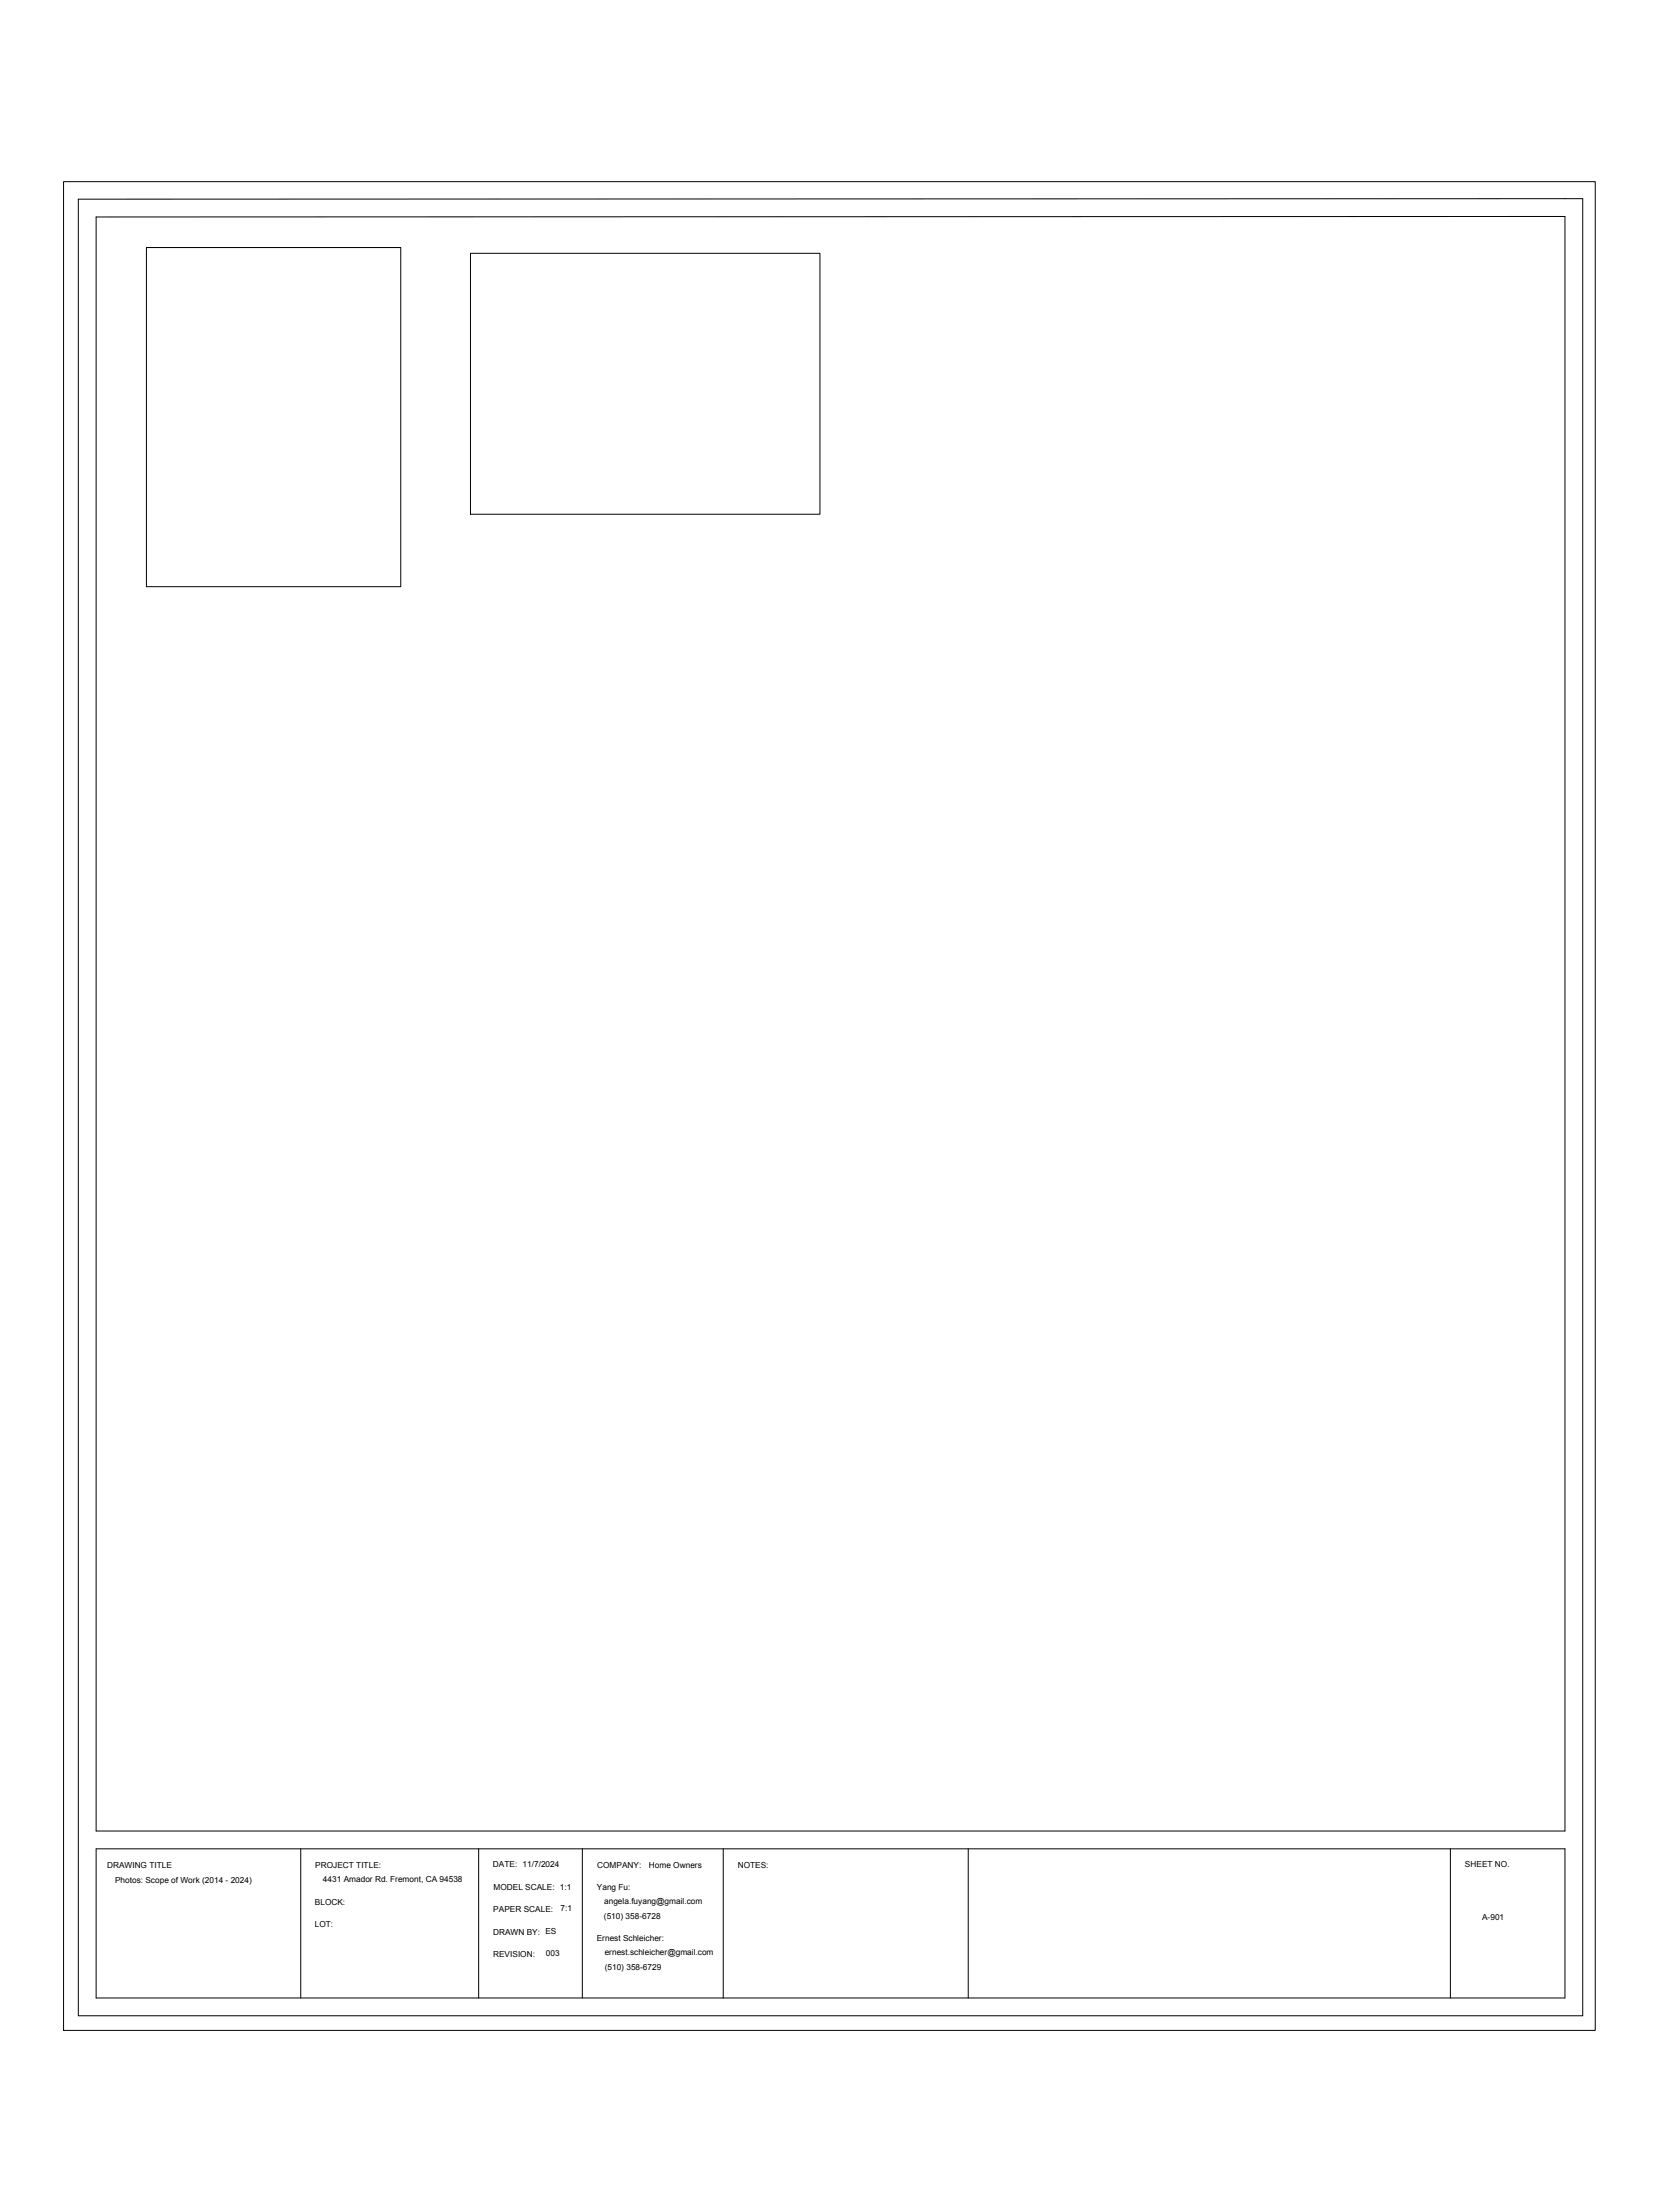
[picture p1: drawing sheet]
<svg xmlns="http://www.w3.org/2000/svg" width="914mm" height="1219mm" viewBox="0 0 914 1219" stroke-linecap="round" stroke-linejoin="round" font-family="sans-serif">
<defs><g id="words">
<g font-size="4.6">
<text x="59" y="1030">DRAWING TITLE</text>
<text x="174" y="1029">PROJECT TITLE:</text>
<text x="272" y="1029">DATE: 11/7/2024</text>
<text x="329" y="1029">COMPANY:</text>
<text x="358" y="1029">Home Owners</text>
<text x="407" y="1030">NOTES:</text>
<text x="807" y="1029">SHEET NO.</text>
<text x="63" y="1038">Photos: Scope of Work (2014 - 2024)</text>
<text x="178" y="1037">4431 Amador Rd. Fremont, CA 94538</text>
<text x="272" y="1042">MODEL SCALE: 1:1</text>
<text x="329" y="1042">Yang Fu:</text>
<text x="174" y="1050">BLOCK:</text>
<text x="333" y="1049">angela.fuyang@gmail.com</text>
<text x="272" y="1054">PAPER SCALE:</text>
<text x="309" y="1054">7:1</text>
<text x="173" y="1062">LOT:</text>
<text x="333" y="1058">(510) 358-6728</text>
<text x="817" y="1059">A-901</text>
<text x="272" y="1066">DRAWN BY: ES</text>
<text x="329" y="1070">Ernest Schleicher:</text>
<text x="272" y="1078">REVISION:</text>
<text x="301" y="1078">003</text>
<text x="333" y="1077">ernest.schleicher@gmail.com</text>
<text x="333" y="1086">(510) 358-6729</text>
</g>
</g></defs>
<!-- layer: 00-page-edge -->
<path d="M863 109v1M872 109v1002h-829v-1001h829M53 1009v-889l810-1v890M53 1019v82h810v-82M264 1019v82M799 1019v82" fill="none" stroke="#000" stroke-width=".55"/>
<!-- layer: 0 -->
<path d="M35 100h844v1019h-844zM81 136h140v187h-140zM259 140h193v143h-193zM53 1019h810M53 1009h810M166 1019v82M321 1019v82M399 1019v82M534 1019v82M53 1033h.1M53 1029h.1" fill="none" stroke="#000" stroke-width=".55"/>
<use href="#words"/>
</svg>
